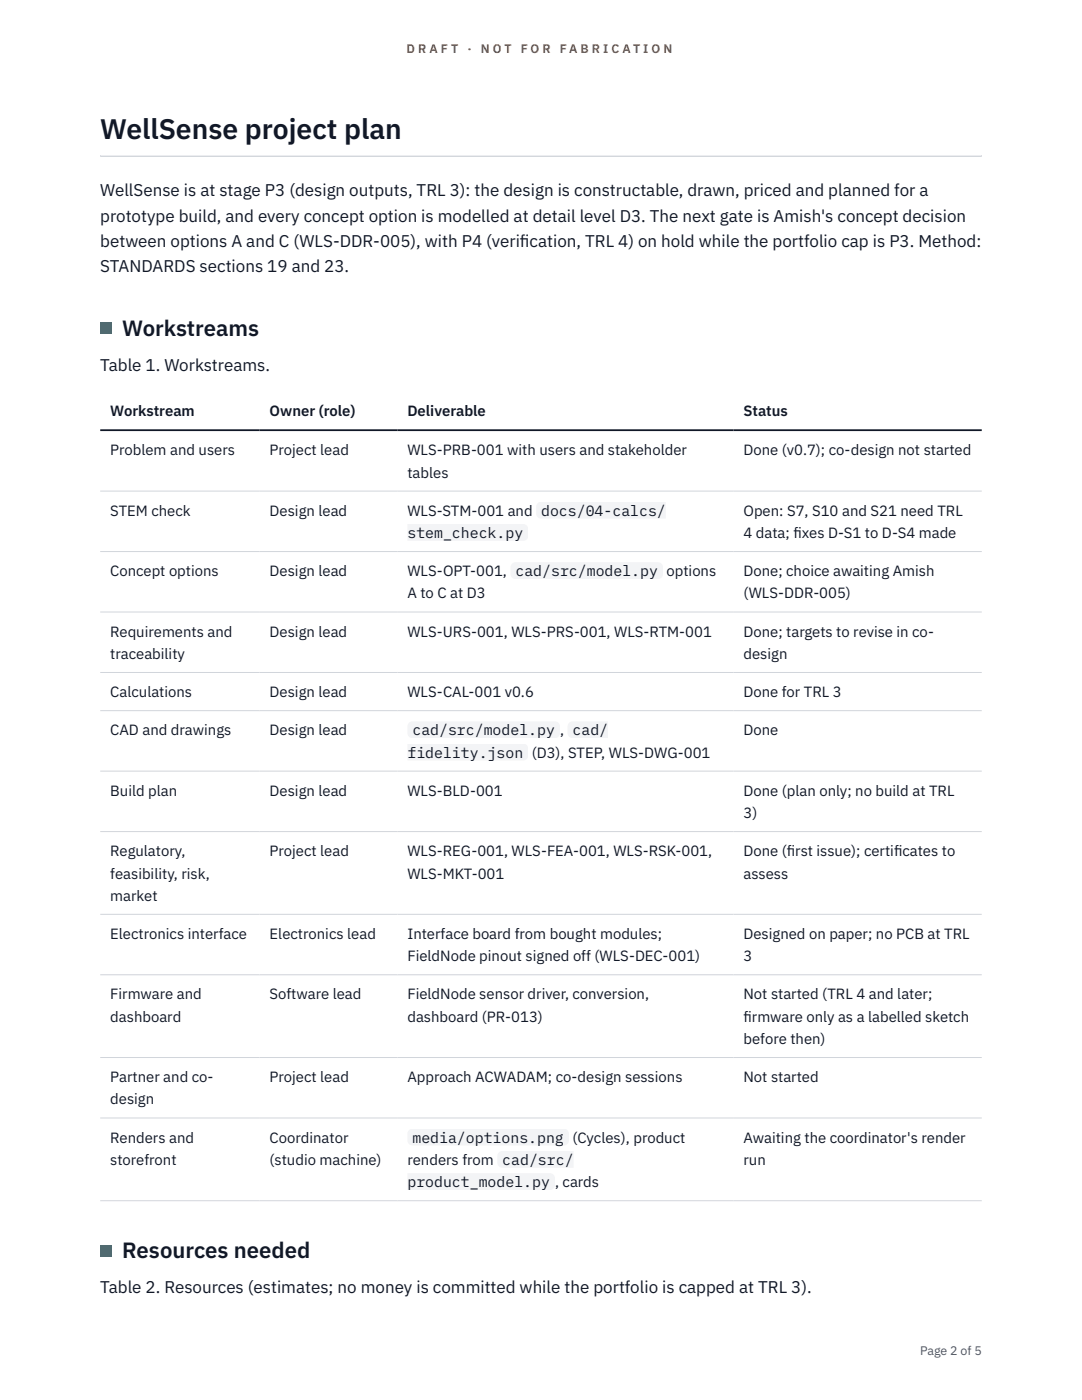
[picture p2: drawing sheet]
<svg xmlns="http://www.w3.org/2000/svg" width="216mm" height="279mm" viewBox="0 0 216 279" stroke-linecap="round" stroke-linejoin="round" font-family="sans-serif">
<defs><g id="words">
<text font-size="5.6" fill="#111827" x="20" y="27.6">WellSense project plan</text>
<g font-size="4.4" fill="#111827">
<text x="24.4" y="67">Workstreams</text>
<text x="24.4" y="251.1">Resources needed</text>
</g>
<g font-size="3.4" fill="#111827">
<text x="20" y="39.1">WellSense is at stage P3 (design outputs, TRL 3): the design is constructable, drawn, priced and planned for a</text>
<text x="20" y="44.2">prototype build, and every concept option is modelled at detail level D3. The next gate is Amish's concept decision</text>
<text x="20" y="49.3">between options A and C (WLS-DDR-005), with P4 (verif</text>
<text x="103.7" y="49.3">ication, TRL 4) on hold while the portfolio cap is P3. Method:</text>
<text x="20" y="54.4">STANDARDS sections 19 and 23.</text>
<text x="20" y="74">Table 1. Workstreams.</text>
<text x="20" y="258">Table 2. Resources (estimates; no money is committed while the portfolio is capped at TRL 3).</text>
</g>
<g font-size="3" fill="#111827">
<text x="22" y="83.1">Workstream</text>
<text x="53.8" y="83.1">Owner (role)</text>
<text x="81.3" y="83.1">Deliverable</text>
<text x="148.4" y="83.1">Status</text>
<text x="22" y="90.9">Problem and users</text>
<text x="53.8" y="90.9">Project lead</text>
<text x="81.3" y="90.9">WLS-PRB-001 with users and stakeholder</text>
<text x="81.3" y="95.3">tables</text>
<text x="148.4" y="90.9">Done (v0.7); co-design not started</text>
<text x="22" y="102.9">STEM check</text>
<text x="53.8" y="102.9">Design lead</text>
<text x="81.3" y="102.9">WLS-STM-001 and</text>
<text x="81.3" y="107.4">stem_check.py</text>
<text x="108" y="102.9">docs/04-calcs/</text>
<text x="148.4" y="102.9">Open: S7, S10 and S21 need TRL</text>
<text x="148.4" y="107.4">4 data; f</text>
<text x="158.3" y="107.4">ixes D-S1 to D-S4 made</text>
<text x="22" y="115">Concept options</text>
<text x="53.8" y="115">Design lead</text>
<text x="81.3" y="115">WLS-OPT-001,</text>
<text x="81.3" y="119.4">A to C at D3</text>
<text x="102.9" y="115">cad/src/model.py</text>
<text x="133" y="115">options</text>
<text x="148.4" y="115">Done; choice awaiting Amish</text>
<text x="148.4" y="119.4">(WLS-DDR-005)</text>
<text x="22" y="127.1">Requirements and</text>
<text x="22" y="131.5">traceability</text>
<text x="53.8" y="127.1">Design lead</text>
<text x="81.3" y="127.1">WLS-URS-001, WLS-PRS-001, WLS-RTM-001</text>
<text x="148.4" y="127.1">Done; targets to revise in co-</text>
<text x="148.4" y="131.5">design</text>
<text x="22" y="139.1">Calculations</text>
<text x="53.8" y="139.1">Design lead</text>
<text x="81.3" y="139.1">WLS-CAL-001 v0.6</text>
<text x="148.4" y="139.1">Done for TRL 3</text>
<text x="22" y="146.8">CAD and drawings</text>
<text x="53.8" y="146.8">Design lead</text>
<text x="82.3" y="146.8">cad/src/model.py</text>
<text x="111.7" y="146.8">,</text>
<text x="114.2" y="146.8">cad/</text>
<text x="148.4" y="146.8">Done</text>
<text x="81.3" y="151.2">fidelity.json</text>
<text x="106.1" y="151.2">(D3), STEP, WLS-DWG-001</text>
<text x="22" y="158.8">Build plan</text>
<text x="53.8" y="158.8">Design lead</text>
<text x="81.3" y="158.8">WLS-BLD-001</text>
<text x="148.4" y="158.8">Done (plan only; no build at TRL</text>
<text x="148.4" y="163.3">3)</text>
<text x="22" y="170.9">Regulatory,</text>
<text x="53.8" y="170.9">Project lead</text>
<text x="81.3" y="170.9">WLS-REG-001, WLS-FEA-001, WLS-RSK-001,</text>
<text x="148.4" y="170.9">Done (f</text>
<text x="157" y="170.9">irst issue); certif</text>
<text x="178.4" y="170.9">icates to</text>
<text x="22" y="175.3">feasibility, risk,</text>
<text x="22" y="179.8">market</text>
<text x="81.3" y="175.3">WLS-MKT-001</text>
<text x="148.4" y="175.3">assess</text>
<text x="22" y="187.4">Electronics interface</text>
<text x="53.8" y="187.4">Electronics lead</text>
<text x="81.3" y="187.4">Interface board from bought modules;</text>
<text x="81.3" y="191.8">FieldNode pinout signed off (WLS-DEC-001)</text>
<text x="148.4" y="187.4">Designed on paper; no PCB at TRL</text>
<text x="148.4" y="191.8">3</text>
<text x="22" y="199.5">Firmware and</text>
<text x="22" y="203.9">dashboard</text>
<text x="53.8" y="199.5">Software lead</text>
<text x="81.3" y="199.5">FieldNode sensor driver, conversion,</text>
<text x="81.3" y="203.9">dashboard (PR-013)</text>
<text x="148.4" y="199.5">Not started (TRL 4 and later;</text>
<text x="148.4" y="203.9">f</text>
<text x="148.4" y="203.9">irmware only as a labelled sketch</text>
<text x="148.4" y="208.4">before then)</text>
<text x="22" y="216">Partner and co-</text>
<text x="53.8" y="216">Project lead</text>
<text x="81.3" y="216">Approach ACWADAM; co-design sessions</text>
<text x="148.4" y="216">Not started</text>
<text x="22" y="220.4">design</text>
<text x="22" y="228">Renders and</text>
<text x="22" y="232.5">storefront</text>
<text x="53.8" y="228">Coordinator</text>
<text x="53.8" y="232.5">(studio machine)</text>
<text x="81.3" y="232.5">renders from</text>
<text x="82.3" y="228">media/options.png</text>
<text x="100.2" y="232.5">cad/src/</text>
<text x="114.2" y="228">(Cycles), product</text>
<text x="148.4" y="228">Awaiting the coordinator's render</text>
<text x="148.4" y="232.5">run</text>
<text x="81.3" y="236.9">product_model.py</text>
<text x="110.7" y="236.9">, cards</text>
</g>
<g font-size="2.5" fill="#b45309">
<text x="81.1" y="10.5">D R A F T</text>
<text x="93.3" y="10.5">·</text>
<text x="95.9" y="10.5">N O T</text>
<text x="103.9" y="10.5">F O R</text>
<text x="111.7" y="10.5">F A B R I C A T I O N</text>
</g>
<text font-size="2.5" fill="#4b5563" x="183.6" y="270.3">Page 2 of 5</text>
</g></defs>
<path d="M20 31l175.9 .1zM20 31h175.9v.3h-175.9z" fill-rule="evenodd" fill="#d1d5db"/>
<path d="M20 98h175.9M20 110.1h175.9M20 122.1h175.9M20 134.2h175.9M20 141.8h175.9M20 153.9h175.9M20 166h175.9M20 182.5h175.9M20 194.5h175.9M20 211.1h175.9M20 223.1h175.9M20 239.6h175.9" fill="none" stroke="#d1d5db" stroke-width=".2"/>
<path d="M20 85.9h175.9" fill="none" stroke="#111827" stroke-width=".35"/>
<path d="M20 64.4h2.2v2.2h-2.2z" fill="#0f766e"/>
<g fill="#f3f4f6">
<path d="M107 100.1h25.9v3.4h-25.9z"/>
<path d="M81.3 104.6h24.1v3.3h-24.1z"/>
<path d="M101.9 112.2h30.4v3.4h-30.4z"/>
<path d="M81.3 144h30.4v3.3h-30.4z"/>
<path d="M113.2 144h8.2v3.3h-8.2z"/>
<path d="M81.3 148.4h24.1v3.4h-24.1z"/>
<path d="M81.3 225.2h32.2v3.4h-32.2z"/>
<path d="M99.2 229.7h15.3v3.4h-15.3z"/>
<path d="M81.3 234.1h29.4v3.4h-29.4z"/>
</g>
<path d="M20 248.5h2.2v2.2h-2.2z" fill="#0f766e"/>
<use href="#words"/>
</svg>
